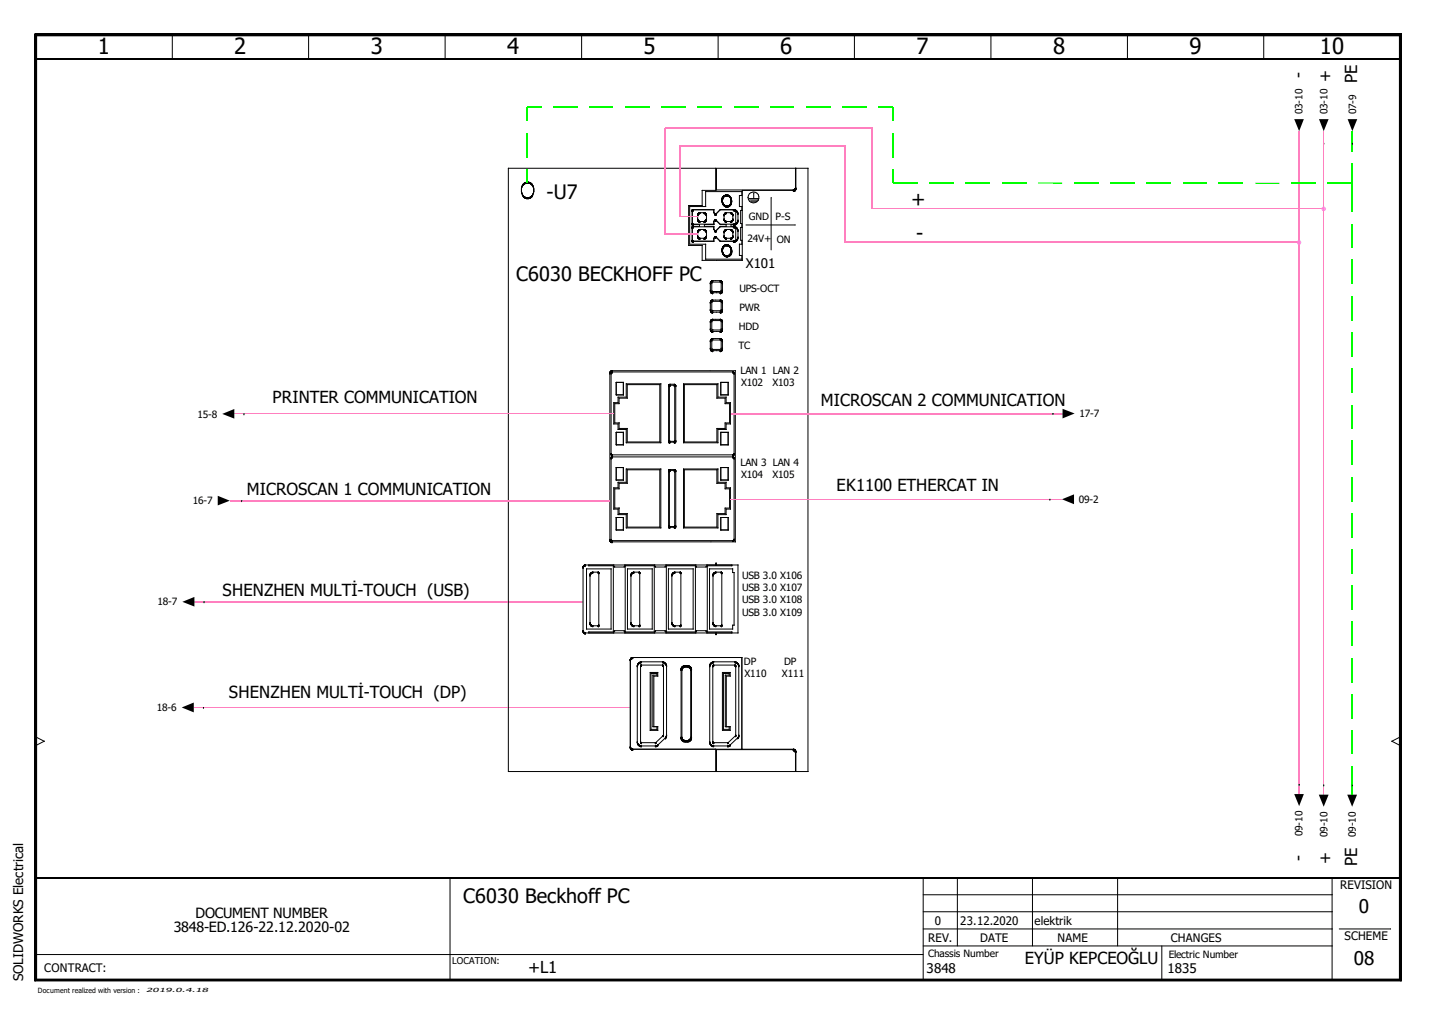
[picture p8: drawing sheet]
<svg xmlns="http://www.w3.org/2000/svg" width="297mm" height="210mm" viewBox="0 0 297 210" stroke-linecap="round" stroke-linejoin="round" font-family="sans-serif">
<defs><g id="words">
<g font-size="4.6">
<text x="20.2" y="11.3">1</text>
<text x="48.5" y="11.3">2</text>
<text x="76.7" y="11.3">3</text>
<text x="104.9" y="11.3">4</text>
<text x="133.1" y="11.3">5</text>
<text x="161.4" y="11.3">6</text>
<text x="189.6" y="11.3">7</text>
<text x="217.8" y="11.3">8</text>
<text x="246" y="11.3">9</text>
<text x="273" y="11.3">10</text>
</g>
<g font-size="4.1">
<text x="113.1" y="41.1">-U7</text>
<text x="188.5" y="42.6">+</text>
<text x="189.5" y="49.6">-</text>
<text x="106.8" y="58.1">C6030 BECKHOFF PC</text>
<text x="95.8" y="186.7">C6030 Beckhoff PC</text>
</g>
<g font-size="3.9">
<text x="281.1" y="188.8">0</text>
<text x="280" y="199.5">08</text>
</g>
<g font-size="3.4">
<text x="267.6" y="15" transform="rotate(90 267.6 15)">-</text>
<text x="273.1" y="14.4" transform="rotate(90 273.1 14.4)">+</text>
<text x="280.8" y="17.2" transform="rotate(-90 280.8 17.2)">PE</text>
<text x="56.4" y="83.4">PRINTER COMMUNICATION</text>
<text x="169.8" y="84">MICROSCAN 2 COMMUNICATION</text>
<text x="173.1" y="101.6">EK1100 ETHERCAT IN</text>
<text x="51.1" y="102.3">MICROSCAN 1 COMMUNICATION</text>
<text x="46.1" y="123.2">SHENZHEN MULTİ-TOUCH (USB)</text>
<text x="47.4" y="144.3">SHENZHEN MULTİ-TOUCH (DP)</text>
<text x="267.6" y="176.8" transform="rotate(90 267.6 176.8)">-</text>
<text x="273.1" y="176.3" transform="rotate(90 273.1 176.3)">+</text>
<text x="280.8" y="179.1" transform="rotate(-90 280.8 179.1)">PE</text>
<text x="109.3" y="201.1">+L1</text>
<text x="212" y="199.4">EYÜP KEPCEOĞLU</text>
</g>
<g font-size="2.9">
<text x="40.5" y="189.8">DOCUMENT NUMBER</text>
<text x="35.9" y="192.7">3848-ED.126-22.12.2020-02</text>
</g>
<g font-size="2.7">
<text x="154.3" y="55.5">X101</text>
<text x="4.8" y="202.9" transform="rotate(-90 4.8 202.9)">SOLIDWORKS Electrical</text>
<text x="191.7" y="201.1">3848</text>
<text x="241.5" y="201.3">1835</text>
</g>
<g font-size="2.4">
<text x="277.2" y="183.9">REVISION</text>
<text x="193.4" y="191.3">0</text>
<text x="198.6" y="191.3">23.12.2020</text>
<text x="214" y="191.3">elektrik</text>
<text x="192" y="194.7">REV.</text>
<text x="202.7" y="194.7">DATE</text>
<text x="218.8" y="194.7">NAME</text>
<text x="242.2" y="194.7">CHANGES</text>
<text x="278.1" y="194.4">SCHEME</text>
<text x="9.1" y="200.9">CONTRACT:</text>
</g>
<g font-size="2.1">
<text x="269.4" y="23.6" transform="rotate(-90 269.4 23.6)">03-10</text>
<text x="274.6" y="23.6" transform="rotate(-90 274.6 23.6)">03-10</text>
<text x="280.5" y="23.7" transform="rotate(-90 280.5 23.7)">07-9</text>
<text x="154.9" y="45.4">GND P-S</text>
<text x="154.6" y="50.1">24V+</text>
<text x="160.7" y="50.2">ON</text>
<text x="152.9" y="60.5">UPS-OCT</text>
<text x="152.9" y="64.3">PWR</text>
<text x="152.8" y="68.3">HDD</text>
<text x="152.7" y="72.1">TC</text>
<text x="153.2" y="77.3">LAN 1 LAN 2</text>
<text x="153.3" y="79.9">X102</text>
<text x="159.8" y="79.9">X103</text>
<text x="40.8" y="86.4">15-8</text>
<text x="223.3" y="86.3">17-7</text>
<text x="153.2" y="96.4">LAN 3 LAN 4</text>
<text x="153.3" y="98.8">X104</text>
<text x="159.8" y="98.8">X105</text>
<text x="39.9" y="104.3">16-7</text>
<text x="223.2" y="104">09-2</text>
<text x="153.5" y="119.7">USB 3.0 X106</text>
<text x="32.6" y="125.2">18-7</text>
<text x="153.5" y="122.3">USB 3.0 X107</text>
<text x="153.5" y="124.8">USB 3.0 X108</text>
<text x="153.5" y="127.3">USB 3.0 X109</text>
<text x="153.9" y="137.5">DP</text>
<text x="162.2" y="137.5">DP</text>
<text x="154" y="140">X110</text>
<text x="161.8" y="140">X111</text>
<text x="32.5" y="147.1">18-6</text>
<text x="269.4" y="172.9" transform="rotate(-90 269.4 172.9)">09-10</text>
<text x="274.6" y="173.1" transform="rotate(-90 274.6 173.1)">09-10</text>
<text x="280.5" y="173.1" transform="rotate(-90 280.5 173.1)">09-10</text>
<text x="192" y="198">Chassis Number</text>
<text x="241.8" y="198.1">Electric Number</text>
</g>
<text font-size="1.9" x="93.5" y="199.3">LOCATION:</text>
<text font-size="1.5" x="7.8" y="205.3">Document realized with version :</text>
<text font-size="1.2" x="30.3" y="205.2">2019.0.4.18</text>
</g></defs>
<path d="M0 0h297v209.9h-297z" fill="none" stroke="#fff" stroke-width=".21"/>
<g fill="none" stroke="#000" stroke-width=".21">
<path d="M7.2 7l.4 .4zM7.2 7h282.6zM7.2 7v195.9zM7.2 7h282.6v195.9h-282.6zM7.6 7.4h281.9zM7.6 7.4v195.1zM7.6 7.4h281.9v195.1h-281.9zM35.7 7.2l-.1 4.9M63.9 7.2l-.1 4.9M92.1 7.2v4.9M120.4 7.2l-.1 4.9M148.6 7.2l-.1 4.9"/>
<path d="M176.8 7.2l-.1 4.9M205 7.2v4.9M233.3 7.2l-.1 4.9M261.4 7.2v4.9M289.5 7.4v195.1zM289.8 7l-.3 .4zM289.8 7v195.9zM107.9 39.5h.1M107.9 39.2h.1M107.9 39.8h.1M107.9 39.8v.1M107.9 38.6h.1"/>
<path d="M107.9 38.6v1.1l.1 .5M107.9 38.7h.1M108 38.4h.1M108 38.4l-.1 .2M108.1 38.3h.1M108.1 38.3v.1M108.2 38.1h.1M108.2 38.1l-.2 .3M108.3 38h.1M108.3 38l-.1 .1M108.4 37.9h.1M108.4 37.9l-.1 .1"/>
<path d="M108.5 37.9h.1M108.5 37.9h-.1M108.5 37.8h.1M108.5 37.8v.1M108.6 37.8h.1M108.6 37.8h-.1M108.7 37.8h.1M108.8 37.7h.1M108.8 37.7h.7M108.8 37.7l-.1 .1M108.9 37.7h.1M109 37.7h.1"/>
<path d="M109.1 37.7h.1M109.2 37.7h.1M109.3 37.7h.1M109.4 37.7h.1M109.5 37.7h.1M109.5 37.7l.1 .1M109.6 37.8h.1M109.7 37.8h.1M109.8 37.8h.1M109.8 37.8v.1M109.8 37.9h.1M109.9 37.9h.1"/>
<path d="M109.9 37.9v.1M109.9 38h.1M110 38h.1M110 38v.1M110 38.1h.1M110.1 38.1h.1M110.1 38.1l.1 .2M110.2 38.3h.1M110.2 38.3l.1 .2M110.2 38.4h.1M110.2 38.4l.1 .2M110.3 38.6h.1"/>
<path d="M110.3 38.6l.1 1.1-.2 .5M110.4 39.8h.1M110.4 39.2h.1M110.4 39.5h.1M153.5 39.6v.8h-.6v2.3h.6M153.5 39.6h-7.5v3.1h-3.3v7.8h3.3v3.1h7.5M156 40l-.1 1.1M164.1 39.3h.1M164.1 39.4h.1M164.2 39.3h.1M164.2 39.4h.1M164.2 39.2h.1"/>
<path d="M164.3 39.2h.1M164.3 39.4h.1M164.3 39.2l-.1 .1M164.3 39.3h.1M164.3 39.3v.1M164.4 39.2h.1M164.4 39.3h.1M164.4 39.3l-10.9 .1v14.4M164.4 39.1h.1M164.4 39.1v.1M164.5 39.1h.1M164.5 39.2h.1"/>
<path d="M164.5 39h.1M164.5 39v.1M164.5 39.2l-.1 .1M164.5 38.9h.1M164.5 34.8v4.2M164.5 39.1v.1M164.5 38.8h.1M164.6 38.9h.1M164.6 39h.1M164.6 39.1h.1M164.6 38.9v.2M164.6 39.1h-.1"/>
<path d="M164.6 34.8v4.1M167.1 34.8v124.8M167.2 34.8h-19v4.5h16M268.7 29.6h.1M273.8 29.6h.1M279.7 29.6h.1M108 40.2h.1M108 40.2l.2 .2M108.2 40.4h.1M108.2 40.5h.1M108.2 40.5l.1 .1M108.2 40.4v.1"/>
<path d="M108.3 40.6h.1M108.4 40.6h.1M108.4 40.7h.1M108.4 40.6v.1M108.5 40.7h.1M108.5 40.7l.1 .1M108.5 40.8h.1M108.6 40.8h.1M108.6 40.8l.1 .1M108.7 40.8h.1M108.7 40.9h.1M108.8 40.9h.1"/>
<path d="M108.9 40.9h.1M109 40.9h.1M109.1 40.9h.1M109.2 40.9h.1M109.3 40.9h.1M109.4 40.9h.1M109.5 40.9h.1M109.6 40.9h.1M109.6 40.8h.1M109.6 40.8v.1M109.6 40.9h-.8M109.7 40.8h.1"/>
<path d="M109.7 40.8h-.1M109.8 40.7h.1M109.8 40.7l-.1 .1M109.9 40.7h.1M109.9 40.6h.1M109.9 40.6v.1M110 40.6h.1M110 40.6h-.1M110 40.5v.1M110.1 40.4h.1M110.1 40.5h.1M110.1 40.4l-.1 .1"/>
<path d="M110.2 40.2h.1M110.2 40.2l-.1 .2M110.3 40.1h-.1M143.2 49.8h.1M143.2 49.7h.1M143.2 47h.1M143.2 46.9h.1M143.2 46.3h.1M143.2 46.2h.1M143.2 43.5h.1M143.2 43.4h.1M143.2 49.8l4.5 .1"/>
<path d="M143.2 46.3l.1 .1M143.2 49.9h.1M143.2 46.4h.1M143.2 43.6h.1M143.2 47.1h.1M143.2 43.4v2.9M143.2 46.9v3M143.2 46.1h.1M143.3 49.9h.1M143.3 46.9h.1M143.3 46.4h.1M143.3 43.4h.1"/>
<path d="M143.3 43.3h.1M143.3 43.5h.1M143.3 46.2h.1M143.3 46.3h.1M143.3 47h.1M143.3 49.7h.1M143.3 49.8h.1M143.3 49.9h4.4M143.3 43.3v.1M143.3 46.2v.1M143.3 46.9v.1M143.3 49.7v.1"/>
<path d="M143.3 43.3h4.4M143.3 46.3v.1M143.3 46.8h.1M143.3 46.8h1.4M143.3 46.8v.1M143.3 46.4h1.4M143.3 43.4v.1M143.3 43.4h4.4M143.3 46.4h4.4M143.4 46.4h.1M143.4 49.9h.1M143.4 43.4h.1"/>
<path d="M143.4 46.9h.1M144.3 45.3h.1M144.3 45.4h.1M144.3 44.3h.1M144.3 44.4h.1M144.3 47.8h.1M144.3 47.9h.1M144.3 48.8h.1M144.3 48.9h.1M144.4 45.5h.1M144.4 44.2h.1M144.4 44.3h.1"/>
<path d="M144.4 47.7h.1M144.4 47.8h.1M144.4 49h.1M144.4 49v.1M144.4 44.2v1.4M144.4 47.7v1.3M144.4 44.3h-.1M144.4 45.6h.1M144.4 49.1h.1M144.4 49.1l.1 .1M144.4 47.6h.1M144.4 47.6v.1"/>
<path d="M144.5 45.6h.1M144.5 45.7h.1M144.5 44.1h.1M144.5 47.6h.1M144.5 49.1h.1M144.5 44.1l-.1 .1M144.5 45.6v.1M144.5 47.6h-.1M144.5 47.5h.1M144.5 49.2h.1M144.5 47.5v.1M144.6 45.7h.1"/>
<path d="M144.6 47.5h.1M144.6 49.2h.1M144.6 44l1.3 .1M144.6 44l-.1 .1M144.6 45.8h.1M144.6 44h.1M144.6 45.7v.1M144.6 47.5h1.2M144.6 49.2l1.2 .1M144.7 45.8h.1M144.7 44h.1M144.7 47.5h.1"/>
<path d="M144.7 49.3h.1M144.7 46.4v.4M144.7 45.8h1M144.8 45.8h.1M144.8 44h.1M144.8 47.5h.1M144.8 49.3h.1M145.6 45.8h.1M145.6 44h.1M145.6 47.5h.1M145.6 49.3h.1M145.7 45.8h.1"/>
<path d="M145.7 44h.1M145.7 47.5h.1M145.7 49.3h.1M145.8 44h.1M145.8 47.5h.1M145.8 45.8h.1M145.8 49.2h.1M145.8 45.8h-.1M145.8 45.7h.1M145.8 49.2v.1M145.9 45.7h.1M145.9 44.1h.1"/>
<path d="M145.9 47.5h.1M145.9 49.2h.1M145.9 45.7l-.1 .1M145.9 47.5v.1M145.9 47.6h.1M145.9 49.1h.1M145.9 47.6l.1 .1M145.9 49.1l-.1 .1M146 45.6h.1M146 44.1h.1M146 47.6h.1M146 49.1h.1"/>
<path d="M146 44.1v.1M146 44.2h.1M146 47.7h.1M146 49.1h-.1M146 45.6l-.1 .1M146 45.5h.1M146 44.3h.1M146 47.8h.1M146 49h.1M146 44.2v.1M146 49v.1M146.1 45.5h.1"/>
<path d="M146.1 45.4h.1M146.1 45.3h.1M146.1 44.4h.1M146.1 44.3h.1M146.1 47.9h.1M146.1 47.8h.1M146.1 48.9h.1M146.1 45.5l-.1 .1M146.1 48.9l-.1 .1M146.1 44.3v.1M146.1 45.3v.2M146.1 47.8l.1 .2"/>
<path d="M146.1 48h.1M146.1 48.8h.1M146.1 44.5h.1M146.1 44.4v.9M146.1 47.9v.9M146.1 48.8v.1M146.9 58.5h.1M146.9 58.5v1.6M147 58.5h.1M147 58.4h.1M147 58.5h-.1M147 58.3h.1"/>
<path d="M147 58.3v.2M147.1 58.3h.1M147.1 58.3h-.1M147.1 58.2h.1M147.2 58.1h.1M147.2 58.1l-.1 .1M147.2 58.5v1.5l.2 .2 1.6 .1 .2-.3M147.2 58.5h.1M147.2 58.5l.2-.2 1.7 .1 .1 1.6M147.2 58.1h.2M147.3 58.1h.1M147.4 58.1h.1"/>
<path d="M147.4 58h.1M147.4 58v.1M147.4 58h.7M147.7 43.3v.7M147.7 45.8v.6M147.7 46.8v.7M147.7 49.3v.6M147.7 46.9h-4.4M147.7 47.5l.3 .3M147.7 49.3h.1M147.7 44h.1M147.7 44l.2 .3h.2"/>
<path d="M147.7 45.8h.1M147.7 47.5h.1M147.7 46.4h-2v.4h2M148 49h.1M148 44.3h.1M148 45.5h.1M148 47.8h.1M148 45.5l-.3 .3M148 53.8h-2.8l.1-3h-2.9v-8.3h2.8v-3.1h2.8v-4.6h-42.8v124.8h42.9l-.1-4.7M148 45.5l1 .9h1.2M148.1 49h.1M148.1 45.5h.1"/>
<path d="M148.1 49l.8 .9 3.2-.1M148.1 49l.9 .9h2.9M148.1 49h-.2l-.2 .3M148.2 58l.9 .1M148.2 53.8h5.4M148.9 46.9h3M149 58h.1M149.1 58.1h.1M149.2 58.1h.1M149.2 58.2h.1M149.2 58.1v.1M149.3 58.2v.1"/>
<path d="M149.3 58.2h.1M149.3 58.3h.1M149.3 41.1h.1M149.3 41.2h.1M149.3 41.3h.1M149.3 41.4h.1M149.3 41.5h.1M149.3 41.6h.1M149.3 51.6h.1M149.3 51.7h.1M149.3 51.8h.1M149.3 51.6l.1 .5"/>
<path d="M149.4 58.3h.1M149.4 58.4h.1M149.4 40.9h.1M149.4 41.7h.1M149.4 41.8h.1M149.4 51.4h.1M149.4 51.9h.1M149.4 52h.1M149.4 41.7v.1M149.4 51.4l-.1 .2M149.4 58.3v.1M149.4 58.5h.1"/>
<path d="M149.4 41.6h.1M149.4 41.5h.1M149.4 41.4h.1M149.4 41.3h.1M149.4 41.2h.1M149.4 51.8h.1M149.4 51.7h.1M149.4 51.6h.1M149.4 51.2h.1M149.4 40.8h.1M149.4 40.9v.8M149.4 58.4v1.8"/>
<path d="M149.4 41.9l.1 .1M149.4 41.7l.1 .1M149.4 52.2h.1M149.4 51.3v.1M149.5 41.9h.1M149.5 41.8h.1M149.5 41.1h.1M149.5 52.2h.1M149.5 52.1h.1M149.5 51.5h.1M149.5 51.4h.1M149.5 40.8h.1"/>
<path d="M149.5 42h.1M149.5 51.1h.1M149.5 51.2h.1M149.5 52.3h.1M149.5 40.8l-.1 .1M149.5 42l.1 .1M149.5 52.2v.2M149.5 51.5h-.1M149.5 51.2h-.1M149.5 52.3l.1 .1M149.5 41h.1M149.5 51.3h.1"/>
<path d="M149.5 40.7h.1M149.5 52.4h.1M149.5 40.9v1.1M149.5 51.1v1.2M149.5 52.3l.1 .2M149.5 51.2v.1M149.5 51.3v.1M149.5 40.7v.1M149.6 42.1h.1M149.6 40.9h.1M149.6 52.4h.1M149.6 51.2h.1"/>
<path d="M149.6 51.1h.1M149.6 40.6h.1M149.6 51h.1M149.6 52.5h.1M149.6 40.6l-.1 .1M149.6 42.1l.1 .1M149.6 52.4v.1M149.6 40.9h-.1M149.6 51.1v.1M149.6 51l-.1 .1M149.6 42.2h.1M149.6 40.8h.1"/>
<path d="M149.6 52.5v.1M149.6 42.1v.1M149.6 40.8v.1M149.6 51.1l-.1 .1M149.6 40.7h.1M149.6 50.9h.1M149.6 52.6h.1M149.6 42.2l.1 .1M149.6 50.9v.1M149.6 40.7v.1M149.6 52.5l.1 .1M149.6 51v.1"/>
<path d="M149.6 52.6l.1 .1M149.7 42.3h.1M149.7 40.6h.1M149.7 52.6h.1M149.7 50.9h.1M149.7 42.2h.1M149.7 50.8h.1M149.7 42.3l.1 .1M149.7 42.2v.2M149.7 50.8l-.1 .2M149.7 52.6v.1M149.7 52.6l.1 .1"/>
<path d="M149.7 40.5h.1M149.7 40.5l-.1 .1M149.8 42.4h.1M149.8 40.6h.1M149.8 52.7h.1M149.8 50.8h.1M149.8 40.5h.1M149.8 44.4h.1M149.8 45.3h.1M149.8 48.8h.1M149.8 48.9h.1M149.8 47.9h.1"/>
<path d="M149.8 40.5l-.2 .2M149.8 42.4l.1 .1M149.8 48.9v.1M149.8 42.3v.1M149.8 44.4v1M149.8 47.9v1M149.8 44.5h.1M149.8 48h.1M149.8 44.3h.1M149.8 45.4h.1M149.8 45.5h.1M149.8 49h.1"/>
<path d="M149.8 47.8h.1M149.8 40.5v.1M149.8 44.3v.1M149.8 45.4v.1M149.8 50.8l-.1 .1M149.9 52.7h.1M149.9 42.4h.1M149.9 40.4h.1M149.9 44.2h.1M149.9 45.5h.1M149.9 45.6h.1M149.9 49h.1"/>
<path d="M149.9 47.7h.1M149.9 42.5h.1M149.9 40.4v.1M149.9 44.2l-.1 .1M149.9 45.5v.1M149.9 49v.1M149.9 52.7v.1M149.9 47.8l-.1 .1M149.9 40.5h.1M149.9 52.8h.1M149.9 50.8h.1M149.9 49.1h.1"/>
<path d="M149.9 50.8h-.2M149.9 45.6l.1 .1M149.9 50.7h.1M149.9 44.1h.1M149.9 47.6h.1M149.9 40.5h-.2M149.9 42.5l.2 .1M149.9 44.1v.1M149.9 52.8l.3 .1M149.9 50.7v.1M150 42.5h.1M150 40.4h.1"/>
<path d="M150 52.8h.1M150 44.1h.1M150 45.7h.1M150 49.1h.1M150 47.6h.1M150 50.7h.1M150 49.1v.1M150 50.7l-.1 .1M150 42.5v.1M150 47.6l-.1 .1M150 42.6h.1M150 44h.1"/>
<path d="M150 49.2h.1M150 47.5h.1M150 44v.1M150 52.8v.1M150 42.6h.7M150 45.7l.1 .1M150 44h1.3M150 47.5v.1M150.1 42.6h.1M150.1 40.4h.1M150.1 52.9h.1M150.1 50.7h.1"/>
<path d="M150.1 42.5h.1M150.1 44h.1M150.1 45.7h.1M150.1 49.2h.1M150.1 47.5h.1M150.1 49.2l.1 .1M150.1 50.7h-.2M150.1 50.6h.1M150.1 40.3h.1M150.1 45.8h.1M150.1 40.3l-.2 .2M150.1 40.3v.1"/>
<path d="M150.1 40.3l.5 .1M150.1 50.6v.1M150.2 40.3h.1M150.2 52.9h.1M150.2 50.6h.1M150.2 45.8h.1M150.2 49.3h.1M150.2 42.6h.1M150.2 44h.1M150.2 47.5h.1M150.2 46.4v.4M150.2 46.8h-1.2l-.9 1"/>
<path d="M150.3 42.6h.1M150.3 40.3h.1M150.3 52.9h.1M150.3 50.6h.1M150.3 44h.1M150.3 45.8h.1M150.3 49.3h.1M150.3 47.5h.1M150.4 40.3h.1M150.4 50.6h.1M150.4 42.6h.1M150.4 52.9h.1"/>
<path d="M150.5 40.3h.1M150.5 42.6h.1M150.5 50.6h.1M150.5 52.9h.1M150.5 50.6l.4 .2M150.5 50.7h.1M150.5 52.9h-.3M150.5 40.3l.1 .1M150.6 42.6h.1M150.6 50.6h.1M150.6 52.9h.1M150.6 40.4h.1"/>
<path d="M150.6 50.7h.1M150.6 42.6h-.1M150.6 50.6l-.5 .1M150.6 50.6v.1M150.7 42.6h.1M150.7 50.7h.1M150.7 40.4h.1M150.7 42.5h.1M150.7 52.8h.1M150.7 50.8h.1M150.7 40.4l.2 .1M150.7 40.4l.1 .1"/>
<path d="M150.7 42.5v.1M150.7 50.7l.1 .1M150.8 40.5h.1M150.8 42.5h.1M150.8 50.8h.1M150.8 52.8h.1M150.8 52.7h.1M150.8 52.8l-.3 .1M150.8 52.7h.2M150.8 52.7v.1M150.9 50.8h.1M150.9 42.5h.1"/>
<path d="M150.9 40.5h.1M150.9 52.8h.1M150.9 40.5l.1 .2M150.9 42.5h-.2M150.9 50.8v.1M150.9 42.4h.1M150.9 40.5l.1 .1M150.9 52.7h.1M150.9 50.8l.1 .1M150.9 40.6h.1M150.9 50.9h.1M150.9 52.7v.1"/>
<path d="M150.9 52.8h-.2M150.9 42.5h-.1M151 50.9h.1M151 40.6h.1M151 52.7h.1M151 42.3l-.2 .2M151 50.9v.1M151 52.6v.1M151 42.3h.1M151 52.6h.1M151 42.4h.1M151 40.6l.1 .2"/>
<path d="M151 40.7h.1M151 42.2h.1M151 51h.1M151 52.5h.1M151 40.7l.1 .1M151 42.2v.2M151 51l.1 .1M151 52.5v.1M151.1 40.8h.1M151.1 42.2h.1M151.1 51.1h.1M151.1 52.5h.1"/>
<path d="M151.1 42.3h.1M151.1 45.8h.1M151.1 49.3h.1M151.1 40.7l.1 .2M151.1 51.1l.1 .2M151.1 42.3l-.2 .2M151.1 42.2h-.1M151.1 40.9h.1M151.1 42.1h.1M151.1 52.4h.1M151.1 44h.1M151.1 47.5h.1"/>
<path d="M151.1 52.6h.1M151.1 40.9l.2 .2M151.1 52.4l-.1 .1M151.1 52.6l-.2 .1M151.1 42.3l-.1 .1M151.2 40.9h.1M151.2 42h.1M151.2 51.2h.1M151.2 52.2h.1M151.2 52.3h.1M151.2 42.2h.1M151.2 44h.1"/>
<path d="M151.2 45.8h.1M151.2 47.5h.1M151.2 49.3h.1M151.2 52.5h.1M151.2 52.3l-.1 .2M151.2 42l-.1 .3M151.2 45.8h-1M151.2 52.2v.1M151.2 51.3v.2M151.2 41.1h.1M151.2 41.8h.1M151.2 41.9h.1"/>
<path d="M151.2 51.4h.1M151.2 52.1h.1M151.2 42.1h.1M151.2 41h.1M151.2 51.3h.1M151.2 52.5l-.1 .1M151.2 40.9l.1 .3M151.2 52.1v.1M151.2 51.4v.7M151.2 51.5h.1M151.2 42.1l-.1 .1M151.3 41.2h.1"/>
<path d="M151.3 41.3h.1M151.3 41.4h.1M151.3 41.5h.1M151.3 41.6h.1M151.3 41.7h.1M151.3 51.6h.1M151.3 51.7h.1M151.3 51.8h.1M151.3 51.9h.1M151.3 52h.1M151.3 42h.1M151.3 41.1h.1"/>
<path d="M151.3 44h.1M151.3 45.8h.1M151.3 47.5h.1M151.3 49.2h.1M151.3 52.4h.1M151.3 51.4h.1M151.3 41.7l-.1 .3M151.3 52.4l-.1 .1M151.3 41.1v.3M151.3 41.2v.5M151.3 49.2l-1.1 .1M151.3 42l-.1 .1"/>
<path d="M151.3 51.4v.1M151.3 41.9h.1M151.3 41.8h.1M151.3 45.7h.1M151.3 52.3h.1M151.3 51.5h.1M151.3 51.6v.6M151.3 41.9v.1M151.3 52.3v.1M151.3 41.7v.2M151.3 45.7l-.1 .1M151.3 51.5v.1"/>
<path d="M151.3 47.5h-1.2M151.3 52.2h.1M151.3 52.1h.1M151.3 41.4v.3M151.3 52.2v.1M151.3 44l.1 .1M151.4 44.1h.1M151.4 45.7h.1M151.4 47.6h.1M151.4 47.5h.1M151.4 51.9h.1M151.4 47.5v.1"/>
<path d="M151.4 45.6h.1M151.4 49.1h.1M151.4 49.1l-.1 .1M151.4 44.1l.1 .1M151.4 45.6v.1M151.5 44.2h.1M151.5 45.6h.1M151.5 47.6h.1M151.5 49.1h.1M151.5 47.6v.1M151.5 47.7h.1M151.5 49h.1"/>
<path d="M151.5 49.1h-.1M151.5 49v.1M151.5 45.6h-.1M151.5 44.3h.1M151.5 45.5h.1M151.5 47.8h.1M151.5 48.9h.1M151.5 44.2v1.3M151.5 47.7v1.3M151.5 45.5v.1M151.6 44.4h.1M151.6 44.3h.1"/>
<path d="M151.6 45.4h.1M151.6 45.3h.1M151.6 48h.1M151.6 47.9h.1M151.6 47.8h.1M151.6 48.9h.1M151.6 48.8h.1M151.6 44.5h.1M151.6 45.4l-.1 .1M151.7 46.4h.1M151.7 43.4h.1M151.7 49.9h.1"/>
<path d="M151.7 46.9h.1M151.8 46.8h.1M151.8 49.9h.1M151.8 43.3h.1M151.8 46.4h.1M151.8 43.4h.1M151.8 46.9h.1M151.8 49.8h.1M151.8 46.4h-.6v.4h.7M151.8 43.4h-2.9l-.8 .9M151.9 46.8h.1M151.9 49.9h.1"/>
<path d="M151.9 43.3h.1M151.9 46.4h.1M151.9 43.4h.1M151.9 49.8h.1M151.9 46.9h.1M151.9 46.8v.1M151.9 46.3h.1M151.9 46.9h.2M151.9 46.3v.1M152 46.9h.1M152 49.9h.1M152 43.3h.1"/>
<path d="M152 46.4h.1M152 46.3h.1M152 43.4h.1M152 49.9h-.1M152 43.3h-3l-.9 1M152 43.3v.1M152 43.4v.1M152 49.8h.1M152 43.4l.1 .1M152 46.4h-.2M152 46.9l.1 .1M152 43.5h.1"/>
<path d="M152.1 49.9h.1M152.1 46.4h.1M152.1 46.3h.1M152.1 43.5h.1M152.1 47h.1M152.1 46.9v.1M152.1 47h.2M152.1 49.8h-.1M152.1 46.3h-.1M152.1 46.4h-.1M152.1 46.9h.1M152.1 49.8h.1"/>
<path d="M152.1 49.7h.1M152.1 49.8v.1M152.1 49.7v.1M152.1 43.4h.1M152.1 46.2h.1M152.1 43.5l.1 .1M152.1 43.4l.2 .2M152.1 46.2v.1M152.2 46.9h.1M152.2 49.8h.1M152.2 43.5h.1M152.2 46.2h.1"/>
<path d="M152.2 43.6h.1M152.2 49.7h.1M152.2 47h.1M152.2 43.6v2.7l-3.3 .1M152.2 47v2.7M152.2 46.9v.1M152.2 49.8h-.1M152.2 46.3h.1M152.2 49.7h-.1M152.3 47h.1M152.3 49.7h.1M152.3 43.5h.1"/>
<path d="M152.3 46.2h.1M152.3 49.7l-.1 .1M152.3 47l.1 .1M152.3 43.6h.1M152.4 47.1h.1M152.4 49.7h.1M152.4 43.6h.1M152.4 46.2h.1M152.4 46.2l-.2 .1M152.4 49.6h.1M152.4 46.1h.1M152.4 47.1v.1"/>
<path d="M152.4 43.6l.1 .1M152.4 46.1v.1M152.4 47.2h.1M152.4 43.7h.1M152.4 47.2l.2 .2M152.4 49.6l-.1 .1M152.5 47.2h.1M152.5 49.5h.1M152.5 43.7h.1M152.5 46h.1M152.5 43.7v.1M152.5 49.5l-.1 .1"/>
<path d="M152.5 49.4h.1M152.5 43.8h.1M152.5 45.9h.1M152.5 45.9l-.1 .2M152.5 43.8l.1 .1M152.6 47.4h.1M152.6 49.4h.1M152.6 43.9h.1M152.6 45.8h.1M152.6 43.9l.1 1.7M152.6 49.4l-.1 .1M152.6 47.4v.1"/>
<path d="M152.6 45.9l-.1 .1M152.6 47.5h.1M152.6 47.6h.1M152.6 49.2h.1M152.6 49.3h.1M152.6 44h.1M152.6 44.1h.1M152.6 45.7h.1M152.6 45.7v.1M152.6 47.5v.1M152.7 47.6h.1M152.7 47.7h.1"/>
<path d="M152.7 49h.1M152.7 49.1h.1M152.7 44.2h.1M152.7 45.6h.1M152.7 47.6v1.5M152.7 49.1l-.1 .3M152.7 45.5h.1M152.7 45.6l-.1 .1M153.5 42.7v.8M153.5 49.7v.8M153.5 43.5h-.3v2.7h.3v.8M153.5 50.5h-.6v2.3h.6v.8"/>
<path d="M153.5 47h-.3v2.7h.3M154.3 46.5h10.2M154.7 40.8h.1M154.9 41.1h2M155.1 41.4h1.7M155.4 41.6h1.1M159.5 40.9h.1M159.5 40.9v10.8M126.1 77.1h.1M126.1 77h.1M126.1 77v34.6M126.1 77.2h.1"/>
<path d="M126.2 77h.1M126.2 76.9h.1M126.3 76.9h.1M126.3 76.8h.1M126.3 76.8v.1M126.3 76.9l-.2 .1M126.4 76.8h.1M126.4 77.1h.1M126.4 77.2h.1M126.4 76.7h.1M126.4 77h.1M126.4 77v16.9"/>
<path d="M126.5 76.7h.1M126.5 77h.1M126.5 77h25.2M126.6 76.7h.1M126.6 76.9h.1M126.7 76.7h.1M126.7 76.9h.1M128.9 79.1v2.6M129 79.1h-1.5v2.6h1.5M136.5 79.5v11.9M136.5 79.5h-6.8v2.8M136.7 79.4v12.2"/>
<path d="M136.7 79.4h-7.2v2.7M138.3 79.8h.1M138.3 79.7h.1M138.3 79.6h.1M138.3 79.6v11.7M138.4 79.5h.1M138.4 79.5l-.1 .1M138.5 79.5h.1M138.5 79.8h.1M138.5 79.7h.1M138.5 79.7v11.5M138.5 79.7h1.1"/>
<path d="M138.6 79.5h.1M138.6 79.7h.1M139.5 79.5h.1M139.5 79.7h.1M139.6 79.5h.1M139.6 79.7h.1M139.6 79.8h.1M139.6 79.7v11.5M139.6 79.5h-1.2M139.7 79.5h.1M139.7 79.5v.1M139.7 79.6h.1"/>
<path d="M139.7 79.7h.1M139.7 79.6v.1M139.8 79.7h.1M139.8 79.8h.1M139.8 79.7v11.5M146.9 72.1h.1M146.9 70.5h.1M146.9 68.1h.1M146.9 66.5h.1M146.9 64.1h.1M146.9 62.5h.1M146.9 60.1h.1"/>
<path d="M146.9 76.7l-20.6 .1M146.9 64.1l.1 .1M146.9 62.5v1.6M146.9 66.5v1.6M146.9 72h.1M146.9 68h.1M146.9 60h.1M147 72.2h.1M147 72.1h.1M147 70.4h.1M147 70.3h.1M147 68.2h.1"/>
<path d="M147 68.1h.1M147 66.5h.1M147 66.4h.1M147 66.3h.1M147 64.2h.1M147 64.1h.1M147 62.4h.1M147 60.2h.1M147 60.1h.1M147 60.2v.1M147 60.1v.1M147 62.4l-.1 .1"/>
<path d="M147 66.3v.2M147 68.1v.1M147 70.3v.1M147 72.1v.1M147 70.4v1.7M147 64.2v.1M147 72.3h.1M147 68.3h.1M147 64.3h.1M147 62.3h.1M147 60.3h.1M147 76.7h5.1"/>
<path d="M147 72.2v.1M147 62.3v.1M147 60.3l.1 .1M147.1 72.3h.1M147.1 70.2h.1M147.1 68.3h.1M147.1 66.3h.1M147.1 66.2h.1M147.1 64.3h.1M147.1 62.2h.1M147.1 60.4h.1M147.1 62.2l-.1 .1"/>
<path d="M147.1 66.2v.1M147.1 68.3v.1M147.1 70.2l-.1 .1M147.1 64.3v.1M147.1 68.4h.1M147.1 64.4h.1M147.1 60.4v.1M147.1 68.4l.1 .1M147.1 72.3v.1M147.1 72.4h.1M147.1 70.1h.1M147.1 66.1h.1"/>
<path d="M147.1 62.1h.1M147.1 60.5h.1M147.1 72.4l.2 .1M147.1 62.1v.1M147.1 66.1v.1M147.1 70.1v.1M147.1 64.4l.1 .1M147.2 72.4h.1M147.2 70.1h.1M147.2 68.5h.1M147.2 66.1h.1M147.2 64.5h.1"/>
<path d="M147.2 62.1h.1M147.2 60.5h.1M147.2 72.4v.1M147.2 62.1h-.1M147.2 72.5h.1M147.2 70.5v1.5l.2 .2 1.6 .1 .2-.3M147.2 70.5h.1M147.2 70.5l.2-.2 1.7 .1 .1 1.6M147.2 70.1h-.1M147.2 62.5l.1 1.7 1.7 .1 .2-.2M147.2 66.5v1.5l.2 .2h1.6l.2-.2M147.2 68.5h.8"/>
<path d="M147.2 66.5h.1M147.2 62.5h.1M147.2 62.5l.2-.2 1.7 .1 .1 1.7M147.2 66.5l.2-.2 1.7 .1 .1 1.6M147.3 72.5h.1M147.3 70.1h.1M147.3 68.5h.1M147.3 66.1h.1M147.3 64.5h.1M147.3 62.1h.1M147.3 60.5h.1M147.3 66.1h-.1"/>
<path d="M147.3 64.5l.7 .1M147.3 62.1h-.1M147.3 60.5h.7M147.3 62.1h.8M147.3 66h.1M147.3 72.5h.7M147.3 66v.1M147.3 66h.8M147.4 70h.1M147.4 66h.1M147.4 62.1h.1M147.4 70l-.1 .1"/>
<path d="M147.4 70h.7M147.4 72.5h.1M147.4 68.5h.1M147.4 64.5h.1M147.4 60.5h.1M148.2 72.5h.9M148.2 70h.9M148.2 66h.9M148.2 62.1h.9M148.2 60.5h.9M149 62.1h.1M149 66h.1"/>
<path d="M149 70h.1M149 60.5h.1M149 64.5h.1M149 68.5h.1M149 72.5h.1M149.1 60.5h.1M149.1 62.1h.1M149.1 64.5h.1M149.1 66h.1M149.1 68.5h.1M149.1 70h.1M149.1 72.5h.1"/>
<path d="M149.1 70l.1 .1M149.1 66.1h.1M149.1 70.1h.1M149.1 66v.1M149.1 79.1h1.5l.1 2.6h-1.6zM149.1 64.5l-.9 .1M149.2 60.5h.1M149.2 62.1h.1M149.2 64.5h.1M149.2 66.1h.1M149.2 68.5h.1M149.2 70.1h.1"/>
<path d="M149.2 72.5h.1M149.2 72h.1M149.2 70.1l.1 .1M149.2 68.5h-1M149.2 68h.1M149.2 64.1h.1M149.2 60.5h-.1M149.2 60h.1M149.2 72.4h.1M149.2 72.4l-.1 .1M149.2 64.5h-.1M149.2 62.1l.1 .1"/>
<path d="M149.2 68.4v.1M149.3 60.4h.1M149.3 62.2h.1M149.3 64.4h.1M149.3 66.2h.1M149.3 68.4h.1M149.3 72.4h.1M149.3 60.4v.1M149.3 66.1v.1M149.3 72.4h-.1M149.3 70.2h.1M149.3 72.3h.1"/>
<path d="M149.3 64.4l-.1 .1M149.3 72.3v.1M149.3 60.3h.1M149.3 62.3h.1M149.3 64.3h.1M149.3 66.3h.1M149.3 68.3h.1M149.3 62.3l.1 .1M149.3 62.2v.1M149.3 66.2v.1M149.3 70.2l.1 .1M149.3 64.3v.1"/>
<path d="M149.3 66.3l.1 .1M149.3 68.3v.1M149.4 60.2h.1M149.4 60.3h.1M149.4 62.3h.1M149.4 62.4h.1M149.4 64.2h.1M149.4 64.3h.1M149.4 66.3h.1M149.4 68.2h.1M149.4 70.3h.1M149.4 72.2h.1"/>
<path d="M149.4 60.2v.1M149.4 64.2v.1M149.4 68.2v.1M149.4 70.3v.1M149.4 62.4v1.8M149.4 72.3h-.1M149.4 60.1h.1M149.4 62.5h.1M149.4 64.1h.1M149.4 66.4h.1M149.4 66.5h.1M149.4 68h.1"/>
<path d="M149.4 68.1h.1M149.4 70.4h.1M149.4 70.5h.1M149.4 72.1h.1M149.4 72h.1M149.4 60h.1M149.4 72.2v.1M149.4 66.4v1.8M149.4 70.4v1.8M149.4 60.2l-.1 .1M151.5 76.9h.1M151.6 76.9h.1"/>
<path d="M151.7 77h.1M151.8 77h.1M151.8 77.1h.1M151.8 77v16.9M151.8 77.2h.1M152.1 76.7v35.4M50.5 85.6h.1M126.4 94.7h.1M126.4 93.9h.1M126.4 93.8h.1M126.4 94.8h.1M126.4 94.7v16.9"/>
<path d="M126.4 93.9l.1 .1M126.5 94.6h.1M126.5 94h.1M126.5 94.5h.1M126.5 94.5l-.1 .1M126.6 94.5h.1M126.6 94h.1M126.6 94v.1M126.6 94.5h-.1M126.6 94.5h25.1M126.6 94.1h.1M126.7 94.5h.1"/>
<path d="M126.7 94.1h.1M127.8 87.7v1.1h1.8M127.9 83.3h-.9v4.4h.9M128.1 87.5v1.1h1.7M128.1 83.5h-.9v4h.9M128.9 89.4v2.6M128.9 96.7v2.6M129 96.7h-1.5v2.6h1.5M129 89.4h-1.5v2.6h1.5M129.5 88.8v2.8h7.2M129.6 99.7h-1.8v1.2M129.6 82.1h-1.8v1.2"/>
<path d="M129.7 88.6v2.8h6.8M129.8 99.9h-1.7v1.2M129.8 82.3h-1.7v1.2M136.5 97.2v11.8M136.5 97.2h-6.8v2.7M136.7 97v12.2M136.7 97h-7.2v2.7M138.3 97.4h.1M138.3 97.3h.1M138.3 91.3h.1M138.3 91.2h.1M138.3 91.1h.1"/>
<path d="M138.3 97.2h.1M138.3 91.4h.1M138.3 91.3v.1M138.4 97.2h.1M138.4 91.4h.1M138.4 97.2l-.1 11.7M138.5 97.1h.1M138.5 97.4h.1M138.5 91.2h.1M138.5 91.1h.1M138.5 91.4h.1M138.5 97.3h.1"/>
<path d="M138.5 97.3v11.5M138.6 97.1h.1M138.6 91.4h.1M138.6 97.3h.1M138.6 91.3h.1M138.6 91.2h.1M138.6 91.2v.1M138.6 97.3h.9M138.6 91.3h.9M139.5 97.1h.1M139.5 91.4h.1M139.5 97.3h.1"/>
<path d="M139.5 91.3h.1M139.5 91.2h.1M139.5 91.2v.1M139.6 97.1h.1M139.6 91.4h.1M139.6 97.3h.1M139.6 97.4h.1M139.6 91.1h.1M139.6 91.2h.1M139.6 97.3v11.5M139.6 91.4h-1.1M139.6 97.1l.1 .1"/>
<path d="M139.6 97.1l-1.2 .1M139.7 97.2h.1M139.7 91.4h.1M139.7 91.4h-.1M139.7 97.3h.1M139.7 91.3h.1M139.7 97.2v.1M139.7 91.3v.1M139.8 97.3h.1M139.8 97.4h.1M139.8 91.2h.1M139.8 97.3v11.5"/>
<path d="M139.8 91.2l-.1 .1M139.8 91.1h.1M149.1 89.4h1.5l.1 2.6h-1.6zM149.1 96.7h1.5l.1 2.6h-1.6zM150 82.3v1.2h1M150 99.9v1.2h1M150 99.9h-1.7v-2.7h-6.7v11.8h6.7v-2.8h1.7M150 82.3h-1.7v-2.8h-6.7v11.9h6.7v-2.8h1.7M150.2 82.1v1.2h.9v4.4h-.9v1.1M150.2 99.7v1.2h.9v4.4h-.9v1.1M150.2 82.1h-1.7v-2.7h-7.1v12.2h7.1v-2.8h1.7M150.2 99.7h-1.7v-2.7h-7.1v12.2h7.1v-2.8h1.7"/>
<path d="M150.9 83.5v4h-.9v1.1M151.5 94.5h.1M151.6 94.1h.1M151.6 94.5h.1M151.7 94.5h.1M151.7 94h.1M151.7 94l-25.1 .1M151.7 94.5l.1 .1M151.8 94.6h.1M151.8 94h.1M151.8 93.9h.1M151.8 94.6l-.1 17.1"/>
<path d="M151.8 93.9l-.1 .1M151.8 94.7h.1M151.8 93.8h.1M151.8 94.8h.1M217.8 85.5h.1M50 103.5h.1M120.6 117.3h.1M120.6 117.2h.1M120.6 117.2v13.3M120.6 117.1h.1M120.6 117.1v.1M120.7 117.1h.1"/>
<path d="M120.7 117h.1M120.7 117v.1M120.8 117h.1M120.8 116.9h.1M120.9 116.9h.1M120.9 116.9l-.2 .1M120.9 116.8h.1M120.9 116.8v.1M121 116.8h.1M121.1 116.8h.1M121.8 116.8v.2h5.1M122 119h.1"/>
<path d="M122 118.9h.1M122 118.8h.1M122.1 118.7h.1M122.1 118.7l-.1 10.2M122.1 118.6h.1M122.2 118.6h.1M122.2 118.6h-.1M122.2 118.5h.1M122.2 118.5l-.1 .2M122.3 118.5h.1M122.3 118.4h.1M122.3 118.4l-.1 .1"/>
<path d="M122.4 118.4h.1M122.4 118.4h-.1M122.5 118.4h.1M122.6 118.3h.1M123.7 118.3h.1M123.8 118.3h.1M123.8 118.4h.1M123.8 118.3l-1.3 .1M123.8 118.3v.1M123.9 118.4h.1M123.9 118.5h.1M123.9 118.4v10.9"/>
<path d="M126.1 111.6h.1M126.1 111.5h.1M126.1 111.6l.1 .1M126.2 111.8h.1M126.2 111.7h.1M126.2 111.7v.1M126.3 111.9h.1M126.3 111.8h.1M126.3 111.8v.1M126.4 111.9h.1M126.4 111.9v.1M126.4 112h.1"/>
<path d="M126.4 111.6h.1M126.4 111.5h.1M126.4 117.6v12.5M126.4 111.7h.1M126.4 112h.2M126.4 111.6v.1M126.4 117.6h-5.1v12.5h5.1M126.4 111.7l.1 .1M126.5 112h.1M126.5 111.7h.1M126.5 111.8h.1M126.6 111.8h.1"/>
<path d="M126.6 112h.1M126.6 112l20.3 .1M126.6 111.8h25M126.7 112.1h.1M126.7 111.8h.1M126.9 117v13.7M127 116.8v.4h.2M127.1 117.2l2.1 .1M127.8 105.3v1.1h1.8M127.9 100.9h-.9v4.4h.9M128.1 105.1v1.1h1.7M128.1 101.1h-.9v4h.9"/>
<path d="M128.9 107v2.6M129 107h-1.5v2.6h1.5M129.2 116.8v.4M129.3 117.2l-.2 .1M129.5 106.4v2.8h7.2M129.7 106.2v2.8h6.8M130.5 119h.1M130.5 118.9h.1M130.5 118.8h.1M130.6 118.8h.1M130.6 118.7h.1M130.6 118.8l-.1 10.1"/>
<path d="M130.6 118.6h.1M130.6 118.6v.2M130.7 118.5h.1M130.7 118.5l-.1 .1M130.8 118.4h.1M130.8 118.4l-.1 .1M130.8 118.4v.1M130.9 118.4h.1M130.9 118.4h-.1M131 118.4h.1M131 118.3h.1M131 118.3h1.2"/>
<path d="M131 118.3v.1M131.1 118.3h.1M132.2 118.3h.1M132.2 118.3l.1 .1M132.3 118.4h.1M132.3 118.4v10.9M132.3 118.5h.1M134.9 117.6v12.5M135 117.6h-5.2v12.5h5.2M135.3 117v13.7M135.4 117h-6.1v13.7h6.1M135.4 116.8v.4h.2"/>
<path d="M135.6 117.2l2 .1M137.7 116.8v.4M137.8 117.2l-.2 .1M137.8 117h6l.1 13.7h-6.1zM138.3 117.6h5.1v12.5h-5.1zM138.3 108.9h.1M138.3 108.8h.1M138.3 109h.1M138.3 108.9v.1M138.4 109h.1M138.4 109l1.2 .1M138.5 108.8h.1"/>
<path d="M138.5 109.1h.1M138.5 108.8h1.1M138.6 109.1h.1M138.6 108.9h.1M139 119h.1M139 118.9h.1M139 118.9v10.1M139 118.8h.1M139 118.7h.1M139 118.7v.2M139.1 118.7h.1M139.1 118.7h-.1"/>
<path d="M139.1 118.6h.1M139.1 118.6v.1M139.1 118.5h.1M139.1 118.5v.1M139.2 118.5h.1M139.2 118.4v.1M139.3 118.4h.1M139.3 118.4l-.1 .1M139.4 118.4h.1M139.4 118.4h-.1M139.5 118.3h.1M139.5 109.1h.1"/>
<path d="M139.5 108.9h.1M139.5 118.3l-.1 .1M139.5 118.3h1.3M139.5 108.8h.1M139.6 118.3h.1M139.6 109.1h.1M139.6 108.8h.1M139.7 109h.1M139.7 109l-.1 .1M139.7 108.9h.1M139.7 108.9v.1M139.8 108.8h.1"/>
<path d="M139.8 108.8l-.1 .1M140.7 118.3h.1M140.8 118.3h.1M140.8 118.4h.1M140.8 118.3v.1M140.8 118.4l.1 .1M140.8 118.4v11M143.9 116.8v.4h.2M144.1 117.2l2 .1M146.2 116.8v.4M146.3 117.2l-.3 .1M147 112.1h5.1"/>
<path d="M147.5 119h.1M147.5 118.9h.1M147.5 118.8h.1M147.5 118.7h.1M147.5 118.7v10.2M147.6 118.7h.1M147.6 118.6h.1M147.7 118.5h.1M147.7 118.5l-.1 .2M147.7 118.4h.1M147.8 118.4h.1M147.9 118.4h.1"/>
<path d="M147.9 118.4l-.2 .1M148 118.4h.1M148 118.3h.1M148.2 116.5v.3h4.5M148.2 116.5h-.2v.3h-27.1M149.1 107h1.5l.1 2.6h-1.6zM149.2 118.3h.1M149.2 118.4h.1M149.2 118.3l.1 .1M149.2 118.3l-1.2 .1M149.3 118.4h.1M149.3 118.4v10.9"/>
<path d="M149.3 118.5h.1M150.9 101.1v4h-.9v1.1M151.4 116.8v.2M151.4 117h-5.1v13.7h5.1M151.6 111.8h.1M151.7 111.8h.1M151.7 111.7h.1M151.7 111.7l-.1 .1M151.8 111.7h.1M151.8 111.6h.1M151.8 111.5h.1M151.8 118.4v10.9"/>
<path d="M151.9 118.4h-.4l.1-.8h-4.8v12.5h4.7v-.8h.4M152.7 116.8v14.1M217.2 103.3h.1M42.2 124.5h.1M120.6 130.5h.1M120.6 130.4h.1M120.6 130.5v.1M120.6 130.6h.1M120.7 130.7h.1M120.7 130.6h.1M120.7 130.6v.1M120.7 130.7l.1 .1"/>
<path d="M120.8 130.8h.1M120.8 130.8l.1 .1M120.9 130.8h.1M120.9 130.9h.1M121 130.9h27v.3h.2M121 130.9h.1M121.1 130.9h.1M122 128.9h.1M122 128.8h.1M122 128.9l.1 .1M122.1 129h.1M122.1 129v.1"/>
<path d="M122.1 129.1h.1M122.1 129.1l.1 .1M122.2 129.2h.1M122.2 129.2l.1 .1M122.3 129.2h.1M122.3 129.3h.1M122.4 129.3h.1M122.4 129.3l.2 .1M122.5 129.4h.1M122.6 129.4h.1M122.6 129.4h1.1M123.7 129.4h.1"/>
<path d="M123.8 129.4h-.1M123.8 129.3h.1M123.8 129.4h.1M123.8 129.3v.1M123.9 129.2h.1M123.9 129.3h.1M126.9 130.7h-5.1v.2M127.2 130.6h-.2v.3M129.1 130.4l.2 .2M129.2 130.4h-2.1v.2M129.2 130.6v.3M130.4 136.5h.1"/>
<path d="M130.4 136.4h.1M130.4 136.4v18.2M130.4 136.3h.1M130.4 136.3v.1M130.5 136.2h.1M130.5 136.2l-.1 .1M130.5 136.1h.1M130.5 128.9h.1M130.5 128.8h.1M130.5 136.1v.1M130.6 136.1h.1M130.6 129h.1"/>
<path d="M130.6 128.9v.2M130.6 129.1h.1M130.6 129.2h.1M130.6 129.1v.1M130.7 136h.1M130.7 129.2h.1M130.7 136l-.1 .1M130.8 136h.1M130.8 129.2h.1M130.8 129.2v.1M130.8 129.3h.1M130.8 136h17.3"/>
<path d="M130.8 129.3l.1 .1M130.9 136h.1M130.9 129.3h.1M130.9 129.4h.1M130.9 129.4h.2M131 129.4h.1M131.1 129.4h1.1M131.1 129.4h.1M131.8 137.7h.1M131.9 137.5h.1M131.9 137.6h.1M131.9 137.6l-.1 15.9"/>
<path d="M131.9 137.4h.1M131.9 137.4v.2M131.9 137.3h.1M132 137.2h.1M132 137.3h.1M132 137.2l-.1 .2M132.1 137.2h.1M132.1 137.1h.1M132.2 137.1h.1M132.2 137.1l-.2 .1M132.2 137h.1M132.2 129.4h.1"/>
<path d="M132.2 137v.1M132.3 137h.1M132.3 129.4h.1M132.3 129.2h.1M132.3 129.3h.1M132.3 129.3v.1M132.4 136.9h.1M132.4 136.9l-.2 .1M132.5 136.9h.1M132.5 136.9h4.8M132.5 136.9h-.1M132.5 137.6h.1"/>
<path d="M132.5 137.7h.1M132.5 137.6v15.9M132.6 136.9h.1M132.6 137.5h.1M132.6 137.5h4.5M132.6 137.5l-.1 .1M132.7 136.9h.1M132.7 137.5h.1M135.6 130.6h-.2v.3M135.9 139.3v.3M135.9 139.6h-.9v10.7h1.1M135.9 139.3h-1.2v11.5h1.2"/>
<path d="M136.1 139.1v.7M136.1 139.1h-1.6v11.9h1.6M136.1 139.8h-.8v10.5M137 136.9h.1M137 137.5h.1M137.1 137.5h.1M137.1 136.9h.1M137.1 137.5l.1 .1M137.2 136.9h.1M137.2 137.6h.1M137.2 137.7h.1M137.2 137.6v.1"/>
<path d="M137.2 137.7v14.3M137.3 136.9h.1M137.4 136.9l.1 .1M137.4 137h.1M137.5 137h.1M137.5 137l.2 .2M137.5 137.1h.1M137.6 137.1h.1M137.6 130.4v.2h.2M137.6 137.2h.1M137.6 130.4h-2v.2M137.7 137.2h.1"/>
<path d="M137.7 137.2v.1M137.7 137.3h.1M137.7 130.6v.3M137.7 137.3l.1 .2M137.8 137.4h.1M137.8 137.4l.1 .2M137.8 137.5h.1M137.9 137.7h.1M137.9 137.6h.1M137.9 137.6v14.5M139 128.8h.1M139 129h.1"/>
<path d="M139 128.9h.1M139 129l.1 .1M139.1 129.1h.1M139.1 129h.1M139.1 129.1v.1M139.1 129.2h.1M139.2 129.2h.1M139.2 129.2l.1 .1M139.3 129.3h.1M139.3 129.3l.1 .1M139.4 129.3h.1M139.4 129.4h.1"/>
<path d="M139.5 129.4h.1M139.6 129.4h.1M139.6 129.4h1.1M140.7 129.4h.1M140.8 129.4h.1M140.8 129.3h.1M140.8 129.2h.1M140.9 138.3h.1M140.9 138.4h.1M140.9 138.5h.1M140.9 138.2h.1M141 138.1h.1"/>
<path d="M141 138l-.1 14.7M141 138h.1M141.1 138h.1M141.1 138.5h.1M141.1 138.4h.1M141.1 138.3h.1M141.1 138h-.1M141.1 137.9h.1M141.1 138.2h.1M141.1 138.2v14.5M141.1 137.9v.1M141.1 138.1h.1"/>
<path d="M141.2 138.1h.1M141.2 137.8h.1M141.2 138h.1M141.2 138l-.1 .2M141.3 137.8h.1M141.3 138h.1M141.3 137.8h-.1M141.3 137.8l-.2 .1M141.3 137.9h.1M141.4 137.7h.1M141.4 137.9h.1M141.4 137.9l-.2 .1"/>
<path d="M141.5 137.7h.1M141.5 137.8h.1M141.5 137.7l-.2 .1M141.5 137.8h.9M141.5 137.8l-.1 .1M141.6 137.7h.1M141.6 137.8h.1M141.7 137.6h.1M141.7 137.8h.1M141.7 137.6h.5M141.7 137.6l-.1 .1M141.8 137.8h.1"/>
<path d="M141.8 137.6h.1M141.9 137.8h.1M141.9 137.6h.1M142 137.8h.1M142 137.6h.1M142.1 137.8h.1M142.1 137.6h.1M142.2 137.6h.1M142.2 137.8h.1M142.2 137.6l.1 .1M142.3 137.7h.1M142.3 137.8h.1"/>
<path d="M142.4 137.8h.1M142.4 137.7h.1M142.4 137.7l.3 .1M142.4 137.8l.1 .1M142.5 137.7h.1M142.5 137.9h.1M142.5 137.9l.1 .1M142.6 137.8h.1M142.6 137.9h.1M142.6 138h.1M142.7 137.8h.1M142.7 138h.1"/>
<path d="M142.7 138v.1M142.7 138l.1 .2M142.7 137.8l.1 .1M142.8 137.9h.1M142.8 138.1h.1M142.8 138.2h.1M142.8 137.9l.1 .1M142.8 138.2l.1 .1M142.9 138h.1M142.9 138.3h.1M142.9 138.4h.1M142.9 138.5h.1"/>
<path d="M142.9 138.3v14.4M142.9 138l.1 .2v14.6M143 138.1h.1M143 138.2h.1M143 138.5h.1M143 138.4h.1M143 138.3h.1M144.1 130.6h-.2v.3M146 130.4v.2h.3M146.1 130.4h-2v.2M146.2 130.6v.3M146.8 137.6h.1"/>
<path d="M146.8 137.7h.1M146.9 137.4h.1M146.9 137.5h.1M146.9 137.4v16.3M146.9 137.3h.1M146.9 137.3v.1M147 137.2h.1M147 137.2l-.1 .1M147.1 137.2h.1M147.1 137.1h.1M147.1 137.1l-.1 .1M147.2 137h.1"/>
<path d="M147.2 137l-.1 .1M147.3 137h.1M147.3 136.9h.1M147.3 136.9v.1M147.4 136.9h.1M147.4 137.7h.1M147.4 137.7v15.8M147.5 136.9h.1M147.5 137.6h.1M147.5 128.9h.1M147.5 128.8h.1M147.5 137.6l-.1 .1"/>
<path d="M147.5 128.9l.1 .2M147.5 129h.1M147.6 129.1h.1M147.6 129.1v.1M147.6 136.9h.1M147.6 137.5h.1M147.6 129.2h.1M147.7 137.5h.1M147.7 129.2h.1M147.7 129.2v.1M147.7 129.3h.1M147.8 129.3h.1"/>
<path d="M147.9 129.3h.1M147.9 129.3l.1 .1M147.9 129.4h.1M148 129.4h.1M148.1 129.4h.1M148.2 136h5.3M149.2 129.4h.1M149.3 129.3h.1M149.3 129.4h.1M149.3 129.3l-1.3 .1M149.3 129.2h.1M150.8 139.3v.3"/>
<path d="M150.9 139.6h-.9v10.7h1.1M150.9 139.3h-1.3v11.5h1.3M151 139.1v.7M151.1 139.1h-1.7v11.9h1.7M151.1 139.8h-.9v10.5M151.4 130.7v.2M152 137.5h.1M152.1 136.9h.1M152.1 137.5h.1M152.1 137.6h.1M152.1 137.5v.1M152.1 137.5l-4.6 .1"/>
<path d="M152.1 137.6l.1 14.5M152.2 136.9h.1M152.2 137.7h.1M152.2 136.9h-4.8M152.3 136.9h.1M152.3 136.9l.1 .1M152.4 137h.1M152.4 137l.2 .2M152.5 137.1h.1M152.6 137.1h.1M152.6 137.2h.1M152.7 137.2h.1"/>
<path d="M152.7 137.2v.1M152.7 137.3h.1M152.7 130.9h-4.5v.3M152.7 137.4h.1M152.7 137.3l.1 14.9M152.8 137.5h.1M152.8 137.4h.1M152.8 137.7h.1M152.8 137.6h.1M153.5 136v18.9M7.4 152.4l1.7 .9M9.1 153.3l-1.7 .9"/>
<path d="M9.1 153.3h.1M42.1 146.3h.1M130.4 154.6h.1M130.4 154.5h.1M130.4 154.6l.1 .1M130.4 154.4h.1M130.5 154.7h.1M130.5 154.8h.1M130.5 154.8l.1 .1M130.5 154.7v.1M130.6 154.8h.1M130.6 154.9h.1"/>
<path d="M130.6 154.8v.1M130.7 154.9h.1M130.7 154.9l33.5 .1M130.8 154.9h.1M130.9 154.9h.1M131.8 153.4h.1M131.8 153.5h.1M131.8 153.5l.1 .2M131.9 153.5h.1M131.9 153.6h.1M131.9 153.7h.1M131.9 153.8h.1"/>
<path d="M131.9 153.7v.1M131.9 153.8l.1 .1M132 153.9h.1M132 153.9l.1 .1M132.1 154h.1M132.1 154l.1 .1M132.2 154.1h.1M132.2 154.1l.2 .1M132.3 154.1h.1M132.3 154.1v.1M132.3 154.2h.1M132.4 154.2h.1"/>
<path d="M132.5 154.2h.1M132.5 153.5h.1M132.5 153.4h.1M132.6 154.2h.1M132.6 153.6h.1M132.6 153.5h.1M132.6 153.6h3M132.6 154.2v.1M132.6 153.5v.1M132.6 154.3h.1M132.7 153.6h.1M135.5 154.3h.1"/>
<path d="M135.5 153.6h.1M135.6 154.3h.1M135.6 153.6h.1M135.7 154.2h.1M135.7 153.5h.1M135.7 153.5l-.1 .1M135.8 154.2h.1M135.8 154.2l-3.2 .1M135.9 154.2h.1M135.9 150.3v.5M135.9 154.1h.1M136 154.1l-.2 .1"/>
<path d="M136 154.1h.1M136.1 150.3v.7M136.1 154.1h.1M136.1 154.1h-.1M136.1 154h.1M136.1 154v.1M137.2 152.1h.1M137.2 152.1l-1.5 1.4M137.2 152h.1M137.2 152v.1M137.6 152.6h.1M137.6 152.6l-1.5 1.4"/>
<path d="M137.7 152.6h.1M137.7 152.5h.1M137.7 152.5l-.1 .1M137.7 152.4h.1M137.7 152.4v.1M137.8 152.4h.1M137.8 152.4h-.1M137.8 152.3h.1M137.8 152.2h.1M137.8 152.2v.2M137.9 152.1h.1M137.9 152h.1"/>
<path d="M137.9 152.1l-.1 .1M140.9 152.4h.1M140.9 152.5h.1M140.9 152.6h.1M140.9 152.7h.1M140.9 152.8h.1M141 152.8h.1M141 152.9h.1M141 152.8v.1M141 152.9l.1 .1M141.1 153h.1M141.1 152.7h.1"/>
<path d="M141.1 152.6h.1M141.1 152.5h.1M141.1 152.4h.1M141.1 153l.1 .1M141.1 152.7v.1M141.1 152.8h.1M141.1 152.8l.1 .1M141.2 153.1h.1M141.2 152.9h.1M141.2 152.9l.1 .1M141.3 153.1h.1M141.3 153h.1"/>
<path d="M141.3 153.1v.1M141.3 153.2h.1M141.3 153l.1 .1M141.3 153.2h.2M141.4 153.2h.1M141.4 153h.1M141.4 153.2l.6 .1M141.4 153.1h.1M141.5 153.2h.1M141.5 153.1h.1M141.6 153.1h.1M141.6 153.1l.7 .1"/>
<path d="M141.6 153.3h.1M141.7 153.3h.1M141.7 153.2h.1M141.8 153.3h.1M141.8 153.2h.1M141.9 153.2h.1M142 153.3h.1M142 153.2h.1M142.1 153.2h.1M142.1 153.3h.1M142.2 153.3h.1M142.2 153.2h.1"/>
<path d="M142.3 153.1h.1M142.4 153.1h.1M142.4 153.1l-.1 .1M142.4 153.2h.1M142.5 153.1h.1M142.5 153.2h.1M142.5 153h.1M142.5 153.2l-.5 .1M142.5 153v.1M142.6 153.2h.1M142.6 153h.1M142.6 153h-.1"/>
<path d="M142.7 153.1h.1M142.7 153h.1M142.7 153.1l-.2 .1M142.7 153h-.1M142.7 152.9h.1M142.7 152.9v.1M142.8 153h.1M142.8 152.8h.1M142.8 152.8l-.1 .1M142.8 152.7h.1M142.8 153l-.1 .1M142.9 153h.1"/>
<path d="M142.9 152.5h.1M142.9 152.6h.1M142.9 152.7h.1M142.9 153h-.1M142.9 152.4h.1M142.9 152.7l-.1 .1M142.9 152.9h.1M142.9 152.9v.1M143 152.9h.1M143 152.8h.1M143 152.8l-.1 .1M143 152.7h.1"/>
<path d="M143 152.6h.1M143 152.5h.1M143 152.4h.1M146.8 153.4h.1M146.8 153.5h.1M146.9 153.6h.1M146.9 153.7h.1M146.9 153.7v.1M146.9 153.8h.1M146.9 153.8l.1 .1M147 153.9h.1M147 153.9l.1 .1"/>
<path d="M147.1 154h.1M147.1 154v.1M147.1 154.1h.1M147.2 154.1h.1M147.2 154.1l.2 .1M147.3 154.1h.1M147.3 154.2h.1M147.4 154.2h.1M147.4 154.2l.2 .1M147.4 153.5h.1M147.4 153.4h.1M147.5 154.2h.1"/>
<path d="M147.5 153.5h.1M147.5 153.5l3.1 .1M147.6 154.3h3M147.6 154.3h.1M147.6 153.6h.1M147.7 153.6h.1M150.5 154.3h.1M150.5 153.6h.1M150.6 154.3h.1M150.6 153.6h.1M150.6 154.2h.1M150.6 154.2v.1"/>
<path d="M150.6 154.2h.2M150.6 153.5h.1M150.6 153.5v.1M150.7 153.5h.1M150.7 154.2h.1M150.8 154.2h.1M150.8 150.3v.5M150.9 154.2h.1M151 154.1h.1M151 154.1l-.2 .1M151 150.3v.7M151.1 154.1h.1"/>
<path d="M151.1 154v.1M151.1 154h.1M152.1 152.1h.1M152.1 152.1l-1.4 1.4M152.2 152h.1M152.2 152.1h.1M152.2 152.1h-.1M152.6 152.6h.1M152.6 152.6l-1.5 1.4M152.7 152.6h.1M152.7 152.5h.1M152.7 152.5v.1"/>
<path d="M152.7 152.6h-.1M152.7 152.4h.1M152.7 152.4v.1M152.8 152.4h.1M152.8 152.3h.1M152.8 152.3l-.1 .1M152.8 152.4h-.1M152.8 152.2h.1M152.8 152.1h.1M152.8 152.2v.1M152.8 152h.1M164.1 155h.1"/>
<path d="M164.1 154.9h.1M164.1 155.1h.1M164.1 155.1l-15.9-.1v4.6h16.3v-4.2M164.1 155.1h.2M164.2 154.9h.1M164.2 155.1h.1M164.2 155h.1M164.3 155h.1M164.3 155.1h.1M164.3 155.2h.1M164.3 155.1v.1M164.4 155h.1"/>
<path d="M164.4 155.2h.1M164.4 155.1h.1M164.4 155v.1M164.5 155.1h.1M164.5 155.3h.1M164.5 155.2h.1M164.5 155.2v.1M164.5 155.3v.1M164.5 155.4h.1M164.5 155.1v.1M164.5 155.5h.1M164.6 155.2h.1"/>
<path d="M164.6 155.3h.1M164.6 155.2v.2M164.6 155.4h.1M164.6 155.4v4.2h2.6M287.9 153.3l1.8 .9M287.9 153.3h.1M289.6 152.4l-1.7 .9M268.7 162.2h.1M273.8 162.3h.1M279.7 162.3h.1M7.4 197.4h183.6M93.1 181.5v21.2"/>
<path d="M191 195.6h84.6M191 192.1h84.6M191 188.6h84.6M191 185h84.6M191 181.5v21.2M198.1 181.5l-.1 14.1M213.6 181.5v14.1M231.2 181.5v14.1M240.3 195.6l.1 7.1M275.6 181.5l-.1 21.2M277 192.1h10.7M7.2 202.9h282.6z"/>
<path d="M7.6 202.5l-.4 .4zM7.6 202.5h281.9zM289.5 202.5l.3 .4z"/>
<circle cx="155.9" cy="40.8" r="1.13"/>
</g>
<path d="M7.2 7.2h282.6M7.2 202.7h282.6" fill="none" stroke="#000" stroke-width=".38"/>
<g fill="#000">
<path d="M7.2 7l.4 .4zM289.8 7l-.3 .4zM267.7 24.6h2l-1 2.5zM272.8 24.6h2l-1 2.5zM278.8 24.6h2l-1.1 2.5zM46 85.6l2.5-1v2zM219.8 84.5l2.5 1-2.5 1zM45 102.5l2.5 1-2.5 1zM219.7 103.3l2.5-1.1v2.1zM37.7 124.5l2.5-1.1v2zM37.6 146.3l2.5-1v2zM267.7 164.2h2l-1 2.5z"/>
<path d="M272.8 164.3h2l-1 2.5zM278.7 164.3h2l-1 2.5zM7.6 202.5l-.4 .4zM289.5 202.5l.3 .4z"/>
</g>
<path d="M7.4 7v195.9M7.4 12.1h282.2M289.6 7v195.9M7.4 181.5h282.2" fill="none" stroke="#000" stroke-width=".34"/>
<g fill="none" stroke="#ff7fbf" stroke-width=".21">
<path d="M137.5 26.5v21.9M137.5 26.5h42.9M140.6 30.1v14.7M140.6 30.1h34.2M174.8 30.1v20.1M180.4 26.5v16.7M268.7 27.1v137.1M273.8 27.1v137.2M137.5 48.5h6.9M140.6 44.8h3.8M174.8 50.1h94M180.3 43.2h93.4"/>
<path d="M48.5 85.6h78.5M151.1 85.5h68.7M47.5 103.5h78.6M151 103.3h68.7M40.2 124.4h80.3M40.1 146.3h90.3"/>
</g>
<g fill="none" stroke="#0f0" stroke-width=".25">
<path d="M109 27.6v5M109 35v2.8M111.9 22.2h-2.9v2.9M114.4 22.2h5M121.9 22.2h5M129.4 22.2h5M136.9 22.2h5M144.4 22.2h4.9M151.8 22.2h5M159.3 22.2h5M166.8 22.2h5M174.3 22.2h5"/>
<path d="M181.8 22.2h2.9v2.9M184.7 27.6v5M184.7 35v2.8h5.1M192.3 37.8h5M199.8 37.8h5M207.3 37.8h5M214.7 37.9h5M222.2 37.9h5M229.7 37.9h5M237.2 37.9h5M244.7 37.9h4.9M252.1 37.9h5"/>
<path d="M259.6 37.9h5M267.1 37.9h5M274.6 37.9h5.1M279.7 27.1v4.2M279.7 33.8v10M279.7 46.3v4.9M279.7 53.7v5M279.7 61.2v5M279.7 68.7v5M279.7 76.2v5M279.7 83.7v4.9M279.7 91.1v5"/>
<path d="M279.7 98.6v5M279.7 106.1v5M279.7 113.6v5M279.7 121.1v5M279.7 128.6v5M279.7 136.1v5M279.7 143.6v4.9M279.7 151v5M279.7 158.5v5.8"/>
</g>
<g fill="#ff7fdf">
<path d="M273.9 43.1l.2-.3 .2 .4z"/>
<path d="M273.8 42.7l.3 .1-.2 .3z"/>
<path d="M273.5 42.8l.3-.1v.4z"/>
<path d="M273.5 42.8l.3 .4h-.5z"/>
<path d="M273.3 43.2h.5l-.3 .3z"/>
<path d="M273.8 43.2v.5l-.3-.2z"/>
<path d="M273.8 43.2l.3 .3-.3 .2z"/>
<path d="M273.9 43.2h.4l-.2 .3z"/>
<path d="M268.7 50.1l.4-.3 .1 .3z"/>
<path d="M268.7 49.7l.4 .1-.4 .3z"/>
<path d="M268.3 49.8l.4-.1v.4z"/>
<path d="M268.3 49.8l.4 .3h-.5z"/>
<path d="M268.2 50.1l.5 .1-.4 .3z"/>
<path d="M268.7 50.2v.4l-.4-.1z"/>
<path d="M268.7 50.2l.4 .3-.4 .1z"/>
<path d="M268.7 50.2l.5-.1-.1 .4z"/>
</g>
<use href="#words"/>
</svg>
